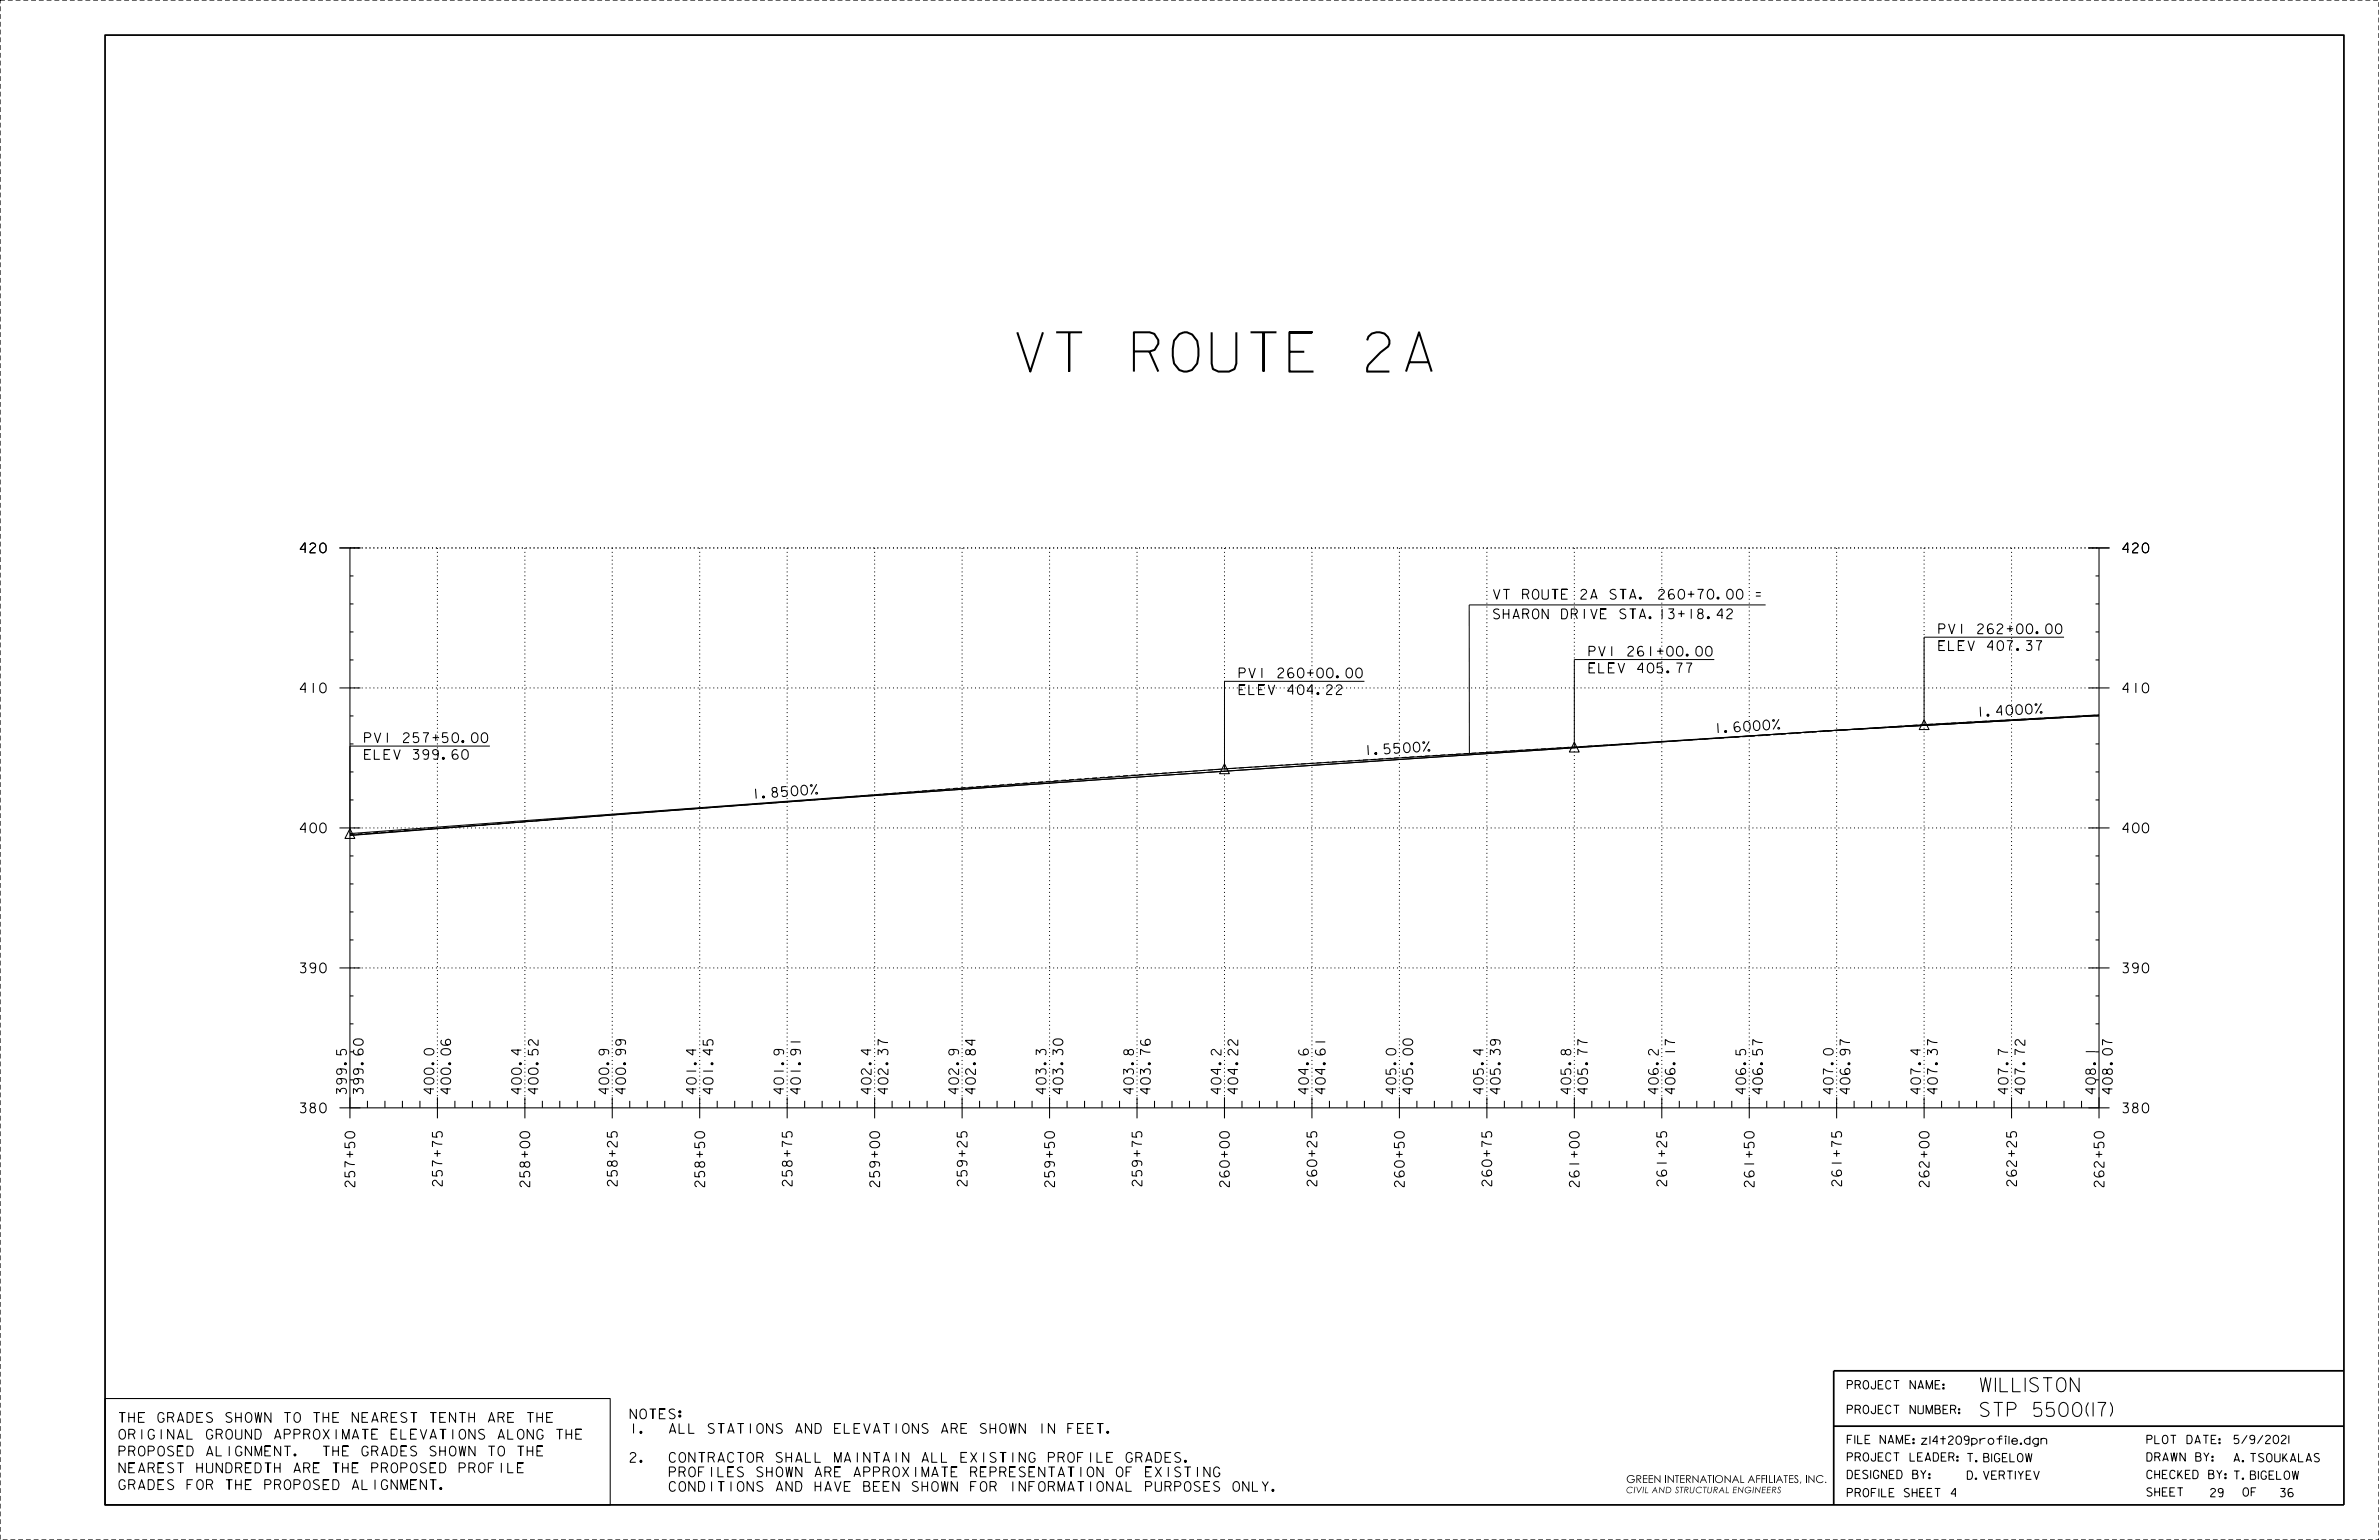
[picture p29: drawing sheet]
<svg xmlns="http://www.w3.org/2000/svg" width="864mm" height="559mm" viewBox="0 0 864 559" stroke-linecap="round" stroke-linejoin="round" font-family="sans-serif">
<defs><g id="words">
<text font-size="14.2" x="369.3" y="134.8">VT ROUTE 2A</text>
<g font-size="5.1">
<text x="718.9" y="505">WILLISTON</text>
<text x="718.9" y="514">STP 5500(17)</text>
</g>
<g font-size="3.6">
<text x="109" y="200.6">420</text>
<text x="770.6" y="200.6">420</text>
<text x="542.2" y="217.4">VT ROUTE</text>
<text x="573.9" y="217.4">2A STA. 260+70.00</text>
<text x="637.4" y="217.4">=</text>
<text x="542.2" y="224.5">SHARON DRIVE STA.13+18.42</text>
<text x="703.8" y="229.9">PVI 262+00.00</text>
<text x="576.8" y="238.1">PVI 261+00.00</text>
<text x="703.8" y="236">ELEV 407.37</text>
<text x="449.8" y="245.9">PVI 260+00.00</text>
<text x="576.8" y="244.2">ELEV 405.77</text>
<text x="109" y="251.4">410</text>
<text x="770.6" y="251.4">410</text>
<text x="449.8" y="252">ELEV 404.22</text>
<text x="717.8" y="260.1" transform="rotate(-3 717.8 260.1)">1 .</text>
<text x="724.8" y="259.7" transform="rotate(-3 724.8 259.7)">4</text>
<text x="728.4" y="259.5" transform="rotate(-3 728.4 259.5)">0</text>
<text x="731.9" y="259.3" transform="rotate(-3 731.9 259.3)">0</text>
<text x="735.4" y="259.1" transform="rotate(-3 735.4 259.1)">0 %</text>
<text x="132.4" y="269.4">PVI 257+50.00</text>
<text x="622.5" y="266" transform="rotate(-4 622.5 266)">1 .</text>
<text x="629.6" y="265.6" transform="rotate(-4 629.6 265.6)">6</text>
<text x="633.1" y="265.4" transform="rotate(-4 633.1 265.4)">0</text>
<text x="636.6" y="265.1" transform="rotate(-4 636.6 265.1)">0</text>
<text x="640.2" y="264.9" transform="rotate(-4 640.2 264.9)">0 %</text>
<text x="132.4" y="275.5">ELEV 399.60</text>
<text x="495.6" y="274" transform="rotate(-4 495.6 274)">1 .</text>
<text x="502.6" y="273.6" transform="rotate(-4 502.6 273.6)">5</text>
<text x="506.1" y="273.4" transform="rotate(-4 506.1 273.4)">5</text>
<text x="509.6" y="273.1" transform="rotate(-4 509.6 273.1)">0</text>
<text x="513.2" y="272.9" transform="rotate(-4 513.2 272.9)">0 %</text>
<text x="273.3" y="289.8" transform="rotate(-4 273.3 289.8)">1 .</text>
<text x="280.4" y="289.3" transform="rotate(-4 280.4 289.3)">8</text>
<text x="287.4" y="288.8" transform="rotate(-4 287.4 288.8)">0</text>
<text x="290.9" y="288.5" transform="rotate(-4 290.9 288.5)">0 %</text>
<text x="109" y="302.2">400</text>
<text x="770.6" y="302.2">400</text>
<text x="109" y="353">390</text>
<text x="770.6" y="353">390</text>
<text x="125.8" y="396.9" transform="rotate(-90 125.8 396.9)">399.5</text>
<text x="131.8" y="396.9" transform="rotate(-90 131.8 396.9)">399.60</text>
<text x="157.5" y="396.9" transform="rotate(-90 157.5 396.9)">400.0</text>
<text x="163.6" y="396.9" transform="rotate(-90 163.6 396.9)">400.06</text>
<text x="189.2" y="396.9" transform="rotate(-90 189.2 396.9)">400.4</text>
<text x="195.3" y="396.9" transform="rotate(-90 195.3 396.9)">400.52</text>
<text x="221" y="396.9" transform="rotate(-90 221 396.9)">400.9</text>
<text x="227.1" y="396.9" transform="rotate(-90 227.1 396.9)">400.99</text>
<text x="252.7" y="396.9" transform="rotate(-90 252.7 396.9)">401.4</text>
<text x="258.8" y="396.9" transform="rotate(-90 258.8 396.9)">401.45</text>
<text x="284.5" y="396.9" transform="rotate(-90 284.5 396.9)">401.9</text>
<text x="290.6" y="396.9" transform="rotate(-90 290.6 396.9)">401.91</text>
<text x="316.2" y="396.9" transform="rotate(-90 316.2 396.9)">402.4</text>
<text x="322.3" y="396.9" transform="rotate(-90 322.3 396.9)">402.37</text>
<text x="348" y="396.9" transform="rotate(-90 348 396.9)">402.9</text>
<text x="354.1" y="396.9" transform="rotate(-90 354.1 396.9)">402.84</text>
<text x="379.7" y="396.9" transform="rotate(-90 379.7 396.9)">403.3</text>
<text x="385.8" y="396.9" transform="rotate(-90 385.8 396.9)">403.30</text>
<text x="411.5" y="396.9" transform="rotate(-90 411.5 396.9)">403.8</text>
<text x="417.6" y="396.9" transform="rotate(-90 417.6 396.9)">403.76</text>
<text x="443.2" y="396.9" transform="rotate(-90 443.2 396.9)">404.2</text>
<text x="449.3" y="396.9" transform="rotate(-90 449.3 396.9)">404.22</text>
<text x="475" y="396.9" transform="rotate(-90 475 396.9)">404.6</text>
<text x="481.1" y="396.9" transform="rotate(-90 481.1 396.9)">404.61</text>
<text x="506.7" y="396.9" transform="rotate(-90 506.7 396.9)">405.0</text>
<text x="512.8" y="396.9" transform="rotate(-90 512.8 396.9)">405.00</text>
<text x="538.5" y="396.9" transform="rotate(-90 538.5 396.9)">405.4</text>
<text x="544.6" y="396.9" transform="rotate(-90 544.6 396.9)">405.39</text>
<text x="570.2" y="396.9" transform="rotate(-90 570.2 396.9)">405.8</text>
<text x="576.3" y="396.9" transform="rotate(-90 576.3 396.9)">405.77</text>
<text x="602" y="396.9" transform="rotate(-90 602 396.9)">406.2</text>
<text x="608.1" y="396.9" transform="rotate(-90 608.1 396.9)">406.17</text>
<text x="633.7" y="396.9" transform="rotate(-90 633.7 396.9)">406.5</text>
<text x="639.8" y="396.9" transform="rotate(-90 639.8 396.9)">406.57</text>
<text x="665.5" y="396.9" transform="rotate(-90 665.5 396.9)">407.0</text>
<text x="671.6" y="396.9" transform="rotate(-90 671.6 396.9)">406.97</text>
<text x="697.2" y="396.9" transform="rotate(-90 697.2 396.9)">407.4</text>
<text x="703.3" y="396.9" transform="rotate(-90 703.3 396.9)">407.37</text>
<text x="729" y="396.9" transform="rotate(-90 729 396.9)">407.7</text>
<text x="735.1" y="396.9" transform="rotate(-90 735.1 396.9)">407.72</text>
<text x="760.7" y="396.9" transform="rotate(-90 760.7 396.9)">408.1</text>
<text x="766.8" y="396.9" transform="rotate(-90 766.8 396.9)">408.07</text>
<text x="109" y="403.8">380</text>
<text x="770.6" y="403.8">380</text>
<text x="128.8" y="430.6" transform="rotate(-90 128.8 430.6)">257+50</text>
<text x="160.5" y="430.3" transform="rotate(-90 160.5 430.3)">257+75</text>
<text x="192.3" y="430.6" transform="rotate(-90 192.3 430.6)">258+00</text>
<text x="224" y="430.3" transform="rotate(-90 224 430.3)">258+25</text>
<text x="255.8" y="430.6" transform="rotate(-90 255.8 430.6)">258+50</text>
<text x="287.5" y="430.3" transform="rotate(-90 287.5 430.3)">258+75</text>
<text x="319.3" y="430.6" transform="rotate(-90 319.3 430.6)">259+00</text>
<text x="351" y="430.3" transform="rotate(-90 351 430.3)">259+25</text>
<text x="382.8" y="430.6" transform="rotate(-90 382.8 430.6)">259+50</text>
<text x="414.5" y="430.3" transform="rotate(-90 414.5 430.3)">259+75</text>
<text x="446.3" y="430.6" transform="rotate(-90 446.3 430.6)">260+00</text>
<text x="478" y="430.3" transform="rotate(-90 478 430.3)">260+25</text>
<text x="509.8" y="430.6" transform="rotate(-90 509.8 430.6)">260+50</text>
<text x="541.5" y="430.3" transform="rotate(-90 541.5 430.3)">260+75</text>
<text x="573.3" y="430.6" transform="rotate(-90 573.3 430.6)">261+00</text>
<text x="605" y="430.3" transform="rotate(-90 605 430.3)">261+25</text>
<text x="636.8" y="430.6" transform="rotate(-90 636.8 430.6)">261+50</text>
<text x="668.5" y="430.3" transform="rotate(-90 668.5 430.3)">261+75</text>
<text x="700.3" y="430.6" transform="rotate(-90 700.3 430.6)">262+00</text>
<text x="732" y="430.3" transform="rotate(-90 732 430.3)">262+25</text>
<text x="763.8" y="430.6" transform="rotate(-90 763.8 430.6)">262+50</text>
<text x="228.8" y="514.8">NOTES:</text>
<text x="43.2" y="516.1">THE GRADES SHOWN TO THE NEAREST TENTH ARE THE</text>
<text x="228.8" y="520.1">1.</text>
<text x="243" y="520.1">ALL STATIONS AND ELEVATIONS ARE SHOWN IN FEET.</text>
<text x="43.2" y="522.2">ORIGINAL GROUND APPROXIMATE ELEVATIONS ALONG THE</text>
<text x="43.2" y="528.3">PROPOSED ALIGNMENT.</text>
<text x="115.4" y="528.3">THE GRADES SHOWN TO THE</text>
<text x="228.8" y="530.6">2.</text>
<text x="243" y="530.6">CONTRACTOR SHALL MAINTAIN ALL EXISTING PROFILE GRADES.</text>
<text x="43.2" y="534.4">NEAREST HUNDREDTH ARE THE PROPOSED PROFILE</text>
<text x="243" y="535.9">PROFILES SHOWN ARE APPROXIMATE REPRESENTATION OF EXISTING</text>
<text x="43.2" y="540.5">GRADES FOR THE PROPOSED ALIGNMENT.</text>
<text x="243" y="541.1">CONDITIONS AND HAVE BEEN SHOWN FOR INFORMATIONAL PURPOSES ONLY.</text>
</g>
<g font-size="3">
<text x="670.6" y="504">PROJECT NAME:</text>
<text x="670.6" y="513">PROJECT NUMBER:</text>
<text x="670.6" y="523.8">FILE NAME:z14t209profile.dgn</text>
<text x="779.3" y="523.8">PLOT DATE:</text>
<text x="811" y="523.8">5/9/2021</text>
<text x="670.6" y="530.2">PROJECT LEADER: T. BIGELOW</text>
<text x="779.3" y="530.2">DRAWN BY:</text>
<text x="811" y="530.4">A. TSOUKALAS</text>
<text x="670.6" y="536.5">DESIGNED BY:</text>
<text x="714.2" y="536.8">D. VERTIYEV</text>
<text x="779.3" y="536.5">CHECKED BY:T. BIGELOW</text>
<text x="670.6" y="543.1">PROFILE SHEET 4</text>
<text x="779.3" y="542.9">SHEET</text>
<text x="802.5" y="543.1">29</text>
<text x="811.7" y="542.9">OF</text>
<text x="827.8" y="543.1">36</text>
</g>
<text font-size="2.8" x="590.3" y="538.1">GREEN INTERNATIONAL AFFILIATES, INC.</text>
<text font-size="2.3" x="590.3" y="541.8">CIVIL AND STRUCTURAL ENGINEERS</text>
</g></defs>
<g fill="none" stroke="#000" stroke-width=".38">
<path d="M123.2 198.8h7.6M127 198.8v207M758.2 198.8h7.6M762 198.8v207M127 209h1.3M127 219.1h1.3M760.7 209h1.3M760.7 219.1h1.3M127 229.3h1.3M127 239.5h1.3M760.7 229.3h1.3M760.7 239.5h1.3"/>
<path d="M123.2 249.6h7.6M127 259.8h1.3M758.2 249.6h7.6M760.7 259.8h1.3M762 259.6l-100.3 5.7-227.4 15.2M762 259.4l-63.5 3.6-254 16-317.5 23.5M127 269.9h1.3M444.5 277.2l1.8 3.5h-3.6zM571.5 269.3l1.8 3.6h-3.6zM698.5 261.2l1.8 3.5h-3.6zM760.7 269.9h1.3M127 280.1h1.3"/>
<path d="M127 290.3h1.3M434.3 280.5l-174.6 12.4-132.7 10.2M434.3 280.5l-174.6 12.4-132.7 10.3M760.7 280.1h1.3M760.7 290.3h1.3M123.2 300.4h7.6M127 300.7l1.8 3.5h-3.6zM127 310.6h1.3M758.2 300.4h7.6M760.7 310.6h1.3M127 320.7h1.3M127 330.9h1.3"/>
<path d="M760.7 320.7h1.3M760.7 330.9h1.3M123.2 351.2h7.6M127 341.1h1.3M758.2 351.2h7.6M760.7 341.1h1.3M127 361.4h1.3M127 371.5h1.3M760.7 361.4h1.3M760.7 371.5h1.3M127 381.7h1.3M127 391.8h1.3"/>
<path d="M133.4 399.5v2.5M139.7 399.5v2.5M146.1 399.5v2.5M152.4 399.5v2.5M158.8 398.2v7.6M165.1 399.5v2.5M171.5 399.5v2.5M177.8 399.5v2.5M184.2 399.5v2.5M190.5 398.2v7.6M196.9 399.5v2.5M203.2 399.5v2.5"/>
<path d="M209.5 399.5v2.5M215.9 399.5v2.5M222.2 398.2v7.6M228.6 399.5v2.5M234.9 399.5v2.5M241.3 399.5v2.5M247.6 399.5v2.5M254 398.2v7.6M260.3 399.5v2.5M266.7 399.5v2.5M273 399.5v2.5M279.4 399.5v2.5"/>
<path d="M285.8 398.2v7.6M292.1 399.5v2.5M298.4 399.5v2.5M304.8 399.5v2.5M311.1 399.5v2.5M317.5 398.2v7.6M323.8 399.5v2.5M330.2 399.5v2.5M336.5 399.5v2.5M342.9 399.5v2.5M349.2 398.2v7.6M355.6 399.5v2.5"/>
<path d="M361.9 399.5v2.5M368.3 399.5v2.5M374.6 399.5v2.5M381 398.2v7.6M387.3 399.5v2.5M393.7 399.5v2.5M400 399.5v2.5M406.4 399.5v2.5M412.7 398.2v7.6M419.1 399.5v2.5M425.4 399.5v2.5M431.8 399.5v2.5"/>
<path d="M438.1 399.5v2.5M444.5 398.2v7.6M450.8 399.5v2.5M457.2 399.5v2.5M463.5 399.5v2.5M469.9 399.5v2.5M476.2 398.2v7.6M482.6 399.5v2.5M488.9 399.5v2.5M495.3 399.5v2.5M501.6 399.5v2.5M508 398.2v7.6"/>
<path d="M514.3 399.5v2.5M520.7 399.5v2.5M527 399.5v2.5M533.4 399.5v2.5M539.8 398.2v7.6M546.1 399.5v2.5M552.4 399.5v2.5M558.8 399.5v2.5M565.1 399.5v2.5M571.5 398.2v7.6M577.8 399.5v2.5M584.2 399.5v2.5"/>
<path d="M590.5 399.5v2.5M596.9 399.5v2.5M603.2 398.2v7.6M609.6 399.5v2.5M615.9 399.5v2.5M622.3 399.5v2.5M628.6 399.5v2.5M635 398.2v7.6M641.3 399.5v2.5M647.7 399.5v2.5M654 399.5v2.5M660.4 399.5v2.5"/>
<path d="M666.7 398.2v7.6M673.1 399.5v2.5M679.4 399.5v2.5M685.8 399.5v2.5M692.1 399.5v2.5M698.5 398.2v7.6M704.8 399.5v2.5M711.2 399.5v2.5M717.5 399.5v2.5M723.9 399.5v2.5M730.2 398.2v7.6M736.6 399.5v2.5"/>
<path d="M742.9 399.5v2.5M749.3 399.5v2.5M755.6 399.5v2.5M123.2 402h642.6M38.1 507.5h183.4v38.6h-183.4z"/>
</g>
<g fill="none" stroke="#000" stroke-width=".36" stroke-dasharray=".4 1.1" stroke-linecap="butt">
<path d="M127 198.8h635M127 249.6h635M127 300.4h635M127 351.2h635M158.8 402v-203.2M190.5 402v-203.2M222.2 402v-203.2M254 402v-203.2M285.8 402v-203.2M317.5 402v-203.2M349.2 402v-203.2M381 402v-203.2"/>
<path d="M412.7 402v-203.2M444.5 402v-203.2M476.2 402v-203.2M508 402v-203.2M539.8 402v-203.2M571.5 402v-203.2M603.2 402v-203.2M635 402v-203.2M666.7 402v-203.2M698.5 402v-203.2M730.2 402v-203.2"/>
</g>
<path d="M0 0h863.6v558.8h-863.6v-558.8M127 302.8l48.3-3.4 230.9-17.8 99.1-6.5 133.9-8.2 58.7-3.9 64.1-3.5" fill="none" stroke="#000" stroke-width=".36" stroke-dasharray="1.8 1.1" stroke-linecap="butt"/>
<path d="M38.1 12.7h812.8v533.4h-812.8zM850.9 497.4h-185.2v48.7M665.7 517.5h185.2" fill="none" stroke="#000" stroke-width=".63" stroke-linecap="butt"/>
<path d="M640.9 219.5h-107.6l.1 53.9M622.3 239.3h-50.8v31.8M749.3 231.2h-50.8v31.8M495.3 247.2h-50.8v31.8M177.8 270.7h-50.8v31.8" fill="none" stroke="#000" stroke-width=".36"/>
<use href="#words"/>
</svg>
